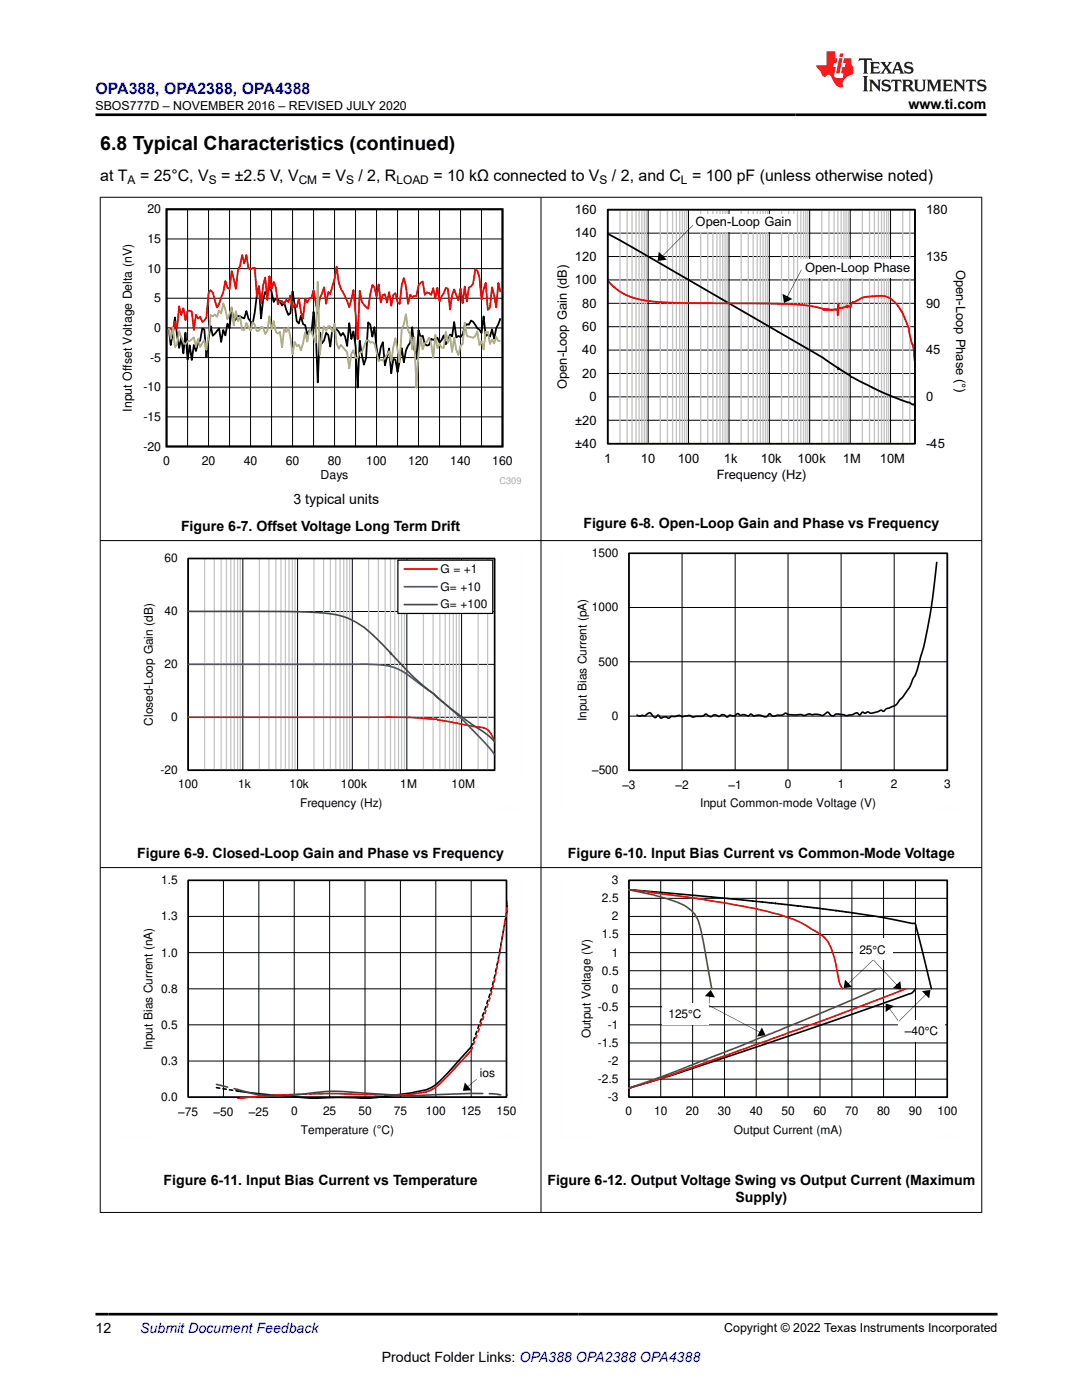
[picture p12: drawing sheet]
<svg xmlns="http://www.w3.org/2000/svg" width="216mm" height="279mm" viewBox="0 0 216 279" stroke-linecap="round" stroke-linejoin="round" font-family="sans-serif">
<defs><g id="words">
<text font-size="3.9" x="20" y="29.9">6.8 Typical Characteristics (continued)</text>
<text font-size="3.2" fill="#00f" x="19" y="18.7">OPA388, OPA2388, OPA4388</text>
<g font-size="3.2">
<text x="20" y="36.1">at T</text>
<text x="27.9" y="36.1">= 25°C, V</text>
<text x="44.1" y="36.1">= ±2.5 V, V</text>
<text x="64.2" y="36.1">= V</text>
<text x="71.5" y="36.1">/ 2, R</text>
<text x="86.5" y="36.1">= 10 kΩ connected to V</text>
<text x="122.1" y="36.1">/ 2, and C = 100 pF (unless otherwise noted)</text>
</g>
<g font-size="2.8">
<text x="181.3" y="21.8">www.ti.com</text>
<text x="58.6" y="100.7">3 typical units</text>
<text x="36.1" y="105.9">Figure 6-7. Offset Voltage Long Term Drift</text>
<text x="116.4" y="105.3">Figure 6-8. Open-Loop Gain and Phase vs Frequency</text>
<text x="27.4" y="171.1">Figure 6-9. Closed-Loop Gain and Phase vs Frequency</text>
<text x="113.3" y="171.1">Figure 6-10. Input Bias Current vs Common-Mode Voltage</text>
<text x="32.6" y="236.4">Figure 6-11. Input Bias Current vs Temperature</text>
<text x="109.2" y="236.6">Figure 6-12. Output Voltage Swing vs Output Current (Maximum</text>
<text x="146.8" y="240">Supply)</text>
<text x="19" y="266.1">12</text>
<text x="76.2" y="271.7">Product Folder Links: OPA388 OPA2388 OPA4388</text>
</g>
<text font-size="2.8" fill="#00f" x="28" y="266.1">Submit Document Feedback</text>
<g font-size="2.6">
<text x="114.7" y="47.4">140</text>
<text x="114.7" y="42.7">160</text>
<text x="138.8" y="45.2">Open-Loop Gain</text>
<text x="184.8" y="42.7">180</text>
<text x="114.7" y="52">120</text>
<text x="184.8" y="52">135</text>
<text x="190.8" y="53.9" transform="rotate(90 190.8 53.9)">Open-Loop Phase (°)</text>
<text x="114.7" y="56.7">100</text>
<text x="160.6" y="54.3">Open-Loop Phase</text>
<text x="116.2" y="61.4">80</text>
<text x="184.8" y="61.4">90</text>
<text x="116.2" y="70.7">40</text>
<text x="116.2" y="66">60</text>
<text x="184.8" y="70.7">45</text>
<text x="113.1" y="77.6" transform="rotate(-90 113.1 77.6)">Open-Loop Gain (dB)</text>
<text x="116.2" y="75.4">20</text>
<text x="117.6" y="80.1">0</text>
<text x="184.8" y="80.1">0</text>
<text x="114.8" y="89.4">±40</text>
<text x="114.8" y="84.8">±20</text>
<text x="184.8" y="89.4">-45</text>
<text x="120.6" y="92.5">1</text>
<text x="127.9" y="92.5">10</text>
<text x="135.2" y="92.5">100</text>
<text x="143" y="95.5">Frequency (Hz)</text>
<text x="144.5" y="92.5">1k</text>
<text x="151.8" y="92.5">10k</text>
<text x="159.1" y="92.5">100k</text>
<text x="168.2" y="92.5">1M</text>
<text x="175.5" y="92.5">10M</text>
</g>
<g font-size="2.5">
<text x="19" y="21.9">SBOS777D – NOVEMBER 2016 – REVISED JULY 2020</text>
<text x="29.4" y="42.6">20</text>
<text x="29.4" y="48.5">15</text>
<text x="29.4" y="54.4">10</text>
<text x="30.8" y="60.3">5</text>
<text x="30.8" y="66.3">0</text>
<text x="30" y="72.2">-5</text>
<text x="26.3" y="82.1" transform="rotate(-90 26.3 82.1)">Input Offset Voltage Delta (nV)</text>
<text x="28.6" y="84">-15</text>
<text x="28.6" y="78.1">-10</text>
<text x="28.6" y="89.9">-20</text>
<text x="32.6" y="92.7">0</text>
<text x="40.3" y="92.7">20</text>
<text x="48.6" y="92.7">40</text>
<text x="57" y="92.7">60</text>
<text x="64" y="95.5">Days</text>
<text x="65.4" y="92.7">80</text>
<text x="73.1" y="92.7">100</text>
<text x="81.5" y="92.7">120</text>
<text x="89.9" y="92.7">140</text>
<text x="98.2" y="92.7">160</text>
<text x="144.5" y="265.8">Copyright © 2022 Texas Instruments Incorporated</text>
</g>
<g font-size="2.4">
<text x="25.5" y="36.7">A</text>
<text x="41.7" y="36.7">S</text>
<text x="59.6" y="36.7">CM</text>
<text x="69" y="36.7">S</text>
<text x="79.1" y="36.7">LOAD</text>
<text x="119.6" y="36.7">S</text>
<text x="135.9" y="36.7">L</text>
<text x="32.8" y="112.2">60</text>
<text x="118.1" y="111.2">1500</text>
<text x="87.9" y="114.3">G = +1</text>
<text x="87.9" y="117.9">G= +10</text>
<text x="32.8" y="122.8">40</text>
<text x="87.9" y="121.4">G= +100</text>
<text x="118.1" y="122">1000</text>
<text x="32.8" y="133.4">20</text>
<text x="119.5" y="132.9">500</text>
<text x="34.2" y="143.9">0</text>
<text x="117" y="143.9" transform="rotate(-90 117 143.9)">Input Bias Current (pA)</text>
<text x="122.1" y="143.7">0</text>
<text x="30.5" y="144.8" transform="rotate(-90 30.5 144.8)">Closed-Loop Gain (dB)</text>
<text x="32" y="154.5">-20</text>
<text x="118.2" y="154.5">±500</text>
<text x="35.6" y="157.3">100</text>
<text x="47.5" y="157.3">1k</text>
<text x="57.8" y="157.3">10k</text>
<text x="59.9" y="161.1">Frequency (Hz)</text>
<text x="68" y="157.3">100k</text>
<text x="79.9" y="157.3">1M</text>
<text x="90.1" y="157.3">10M</text>
<text x="124.2" y="157.4">±3</text>
<text x="134.8" y="157.4">±2</text>
<text x="139.7" y="161.1">Input Common-mode Voltage (V)</text>
<text x="145.4" y="157.4">±1</text>
<text x="156.6" y="157.3">0</text>
<text x="167.2" y="157.3">1</text>
<text x="177.8" y="157.3">2</text>
<text x="188.4" y="157.3">3</text>
<text x="32.2" y="176.5">1.5</text>
<text x="122.1" y="176.5">3</text>
<text x="32.2" y="183.7">1.3</text>
<text x="120.1" y="180.1">2.5</text>
<text x="122.1" y="183.7">2</text>
<text x="32.2" y="190.9">1.0</text>
<text x="120.1" y="187.3">1.5</text>
<text x="122.1" y="190.9">1</text>
<text x="171.5" y="190.2">25°C</text>
<text x="120.1" y="194.5">0.5</text>
<text x="32.2" y="198.1">0.8</text>
<text x="119.3" y="201.7">-0.5</text>
<text x="122.1" y="198.1">0</text>
<text x="133.4" y="203.3">125°C</text>
<text x="30.4" y="209.6" transform="rotate(-90 30.4 209.6)">Input Bias Current (nA)</text>
<text x="32.2" y="205.3">0.5</text>
<text x="117.8" y="207.2" transform="rotate(-90 117.8 207.2)">Output Voltage (V)</text>
<text x="119.3" y="208.9">-1.5</text>
<text x="121.3" y="205.3">-1</text>
<text x="180.6" y="206.7">±40°C</text>
<text x="32.2" y="212.5">0.3</text>
<text x="95.7" y="214.9">ios</text>
<text x="121.3" y="212.5">-2</text>
<text x="32.2" y="219.8">0.0</text>
<text x="119.3" y="216.1">-2.5</text>
<text x="121.3" y="219.7">-3</text>
<text x="35.6" y="222.7">±75</text>
<text x="42.6" y="222.7">±50</text>
<text x="49.7" y="222.7">±25</text>
<text x="58.1" y="222.6">0</text>
<text x="60" y="226.4">Temperature (ÉC)</text>
<text x="64.5" y="222.6">25</text>
<text x="71.5" y="222.6">50</text>
<text x="78.6" y="222.6">75</text>
<text x="85" y="222.6">100</text>
<text x="92" y="222.6">125</text>
<text x="99.1" y="222.6">150</text>
<text x="124.8" y="222.6">0</text>
<text x="130.5" y="222.6">10</text>
<text x="136.9" y="222.6">20</text>
<text x="143.2" y="222.6">30</text>
<text x="146.4" y="226.4">Output Current (mA)</text>
<text x="149.6" y="222.6">40</text>
<text x="155.9" y="222.6">50</text>
<text x="162.3" y="222.6">60</text>
<text x="168.6" y="222.6">70</text>
<text x="175" y="222.6">80</text>
<text x="181.4" y="222.6">90</text>
<text x="187" y="222.6">100</text>
</g>
<text font-size="1.8" fill="#a8a8a8" x="99.7" y="96.6">C309</text>
</g></defs>
<path d="M33.2 41.8h67.1v47.3h-67.1zM121.3 46.7l5.9 3.2 28.1 16.3M99.9 63.5l-.9 2-.4 2.1-.4-1.9-.4 1.5-.5-.5-.4 .4-.4-4-.4 3.4-.4-.7-.5-.3-.8-1.3-.4-.2-.4 .8-.4-.1-.5 .4-.4 1.6-.4 .6-.4-.3-.4 .3-.5-3-.4 2.8-.4-.3-.8 1.9-.5-1.8-.4 1-.4 .5-.4-1-.4 .1-.5 .4-.4-.3-.4 1.2-.4 .2-.4-.4-.5-1.6-.4 .3-.4-1.4-.4 5.7-.4-1.9-.4-4.4-.5 3.1-.8 1.6-.4 2.3-.4-2.8-.9 4.7-.4-2.4-.4-.2-.4 2.9-.5-5-.8 3.4-.4-4.6-.4 1-.4 2.5-.5-2.4-.4-4.1-.4 1.9-.4-2.4-.4-.5-.5 7.1-.4 1.4-.8-4.8-.4 9.3-.5-8.2-.4-3-.4 1.6-.4-3.2-.4 4.5-.5-1.9-.4-.7-.4 .6-.8-1.3h-.4l-.5-.3-.4 3.8-.4-2.4-.4-.4-.4 1.6-.5 .5-.4-2.2-.4 10-.4-10.4-.4-3.7-.4 4.1-.5-.3-.4 .7-.4-1.8-.4-.2-.5-1.7-.4 1.6-.4-.5-.8-6-.4 4.4-.5 .4-.8-2.5-.4 .6-.4-.9-.9-.5-.4 .7-.4-2-.4-1.2-.5 1.9-.4-.7-.4 1.5-.4 3.7-.4-6.4-.4 1.8-.9 5.7-.8-1-.4-1.5-.5 1.4-1.2-.4-.4 .6-.5 .4-.4-2.5-.4 3.9-.4-.9-.4 2.3-.4-1-.5 2.3-.4-2.7-1.2 1.5-.5-1.9-.8 6.1-.4-5.4-.4-.2-.5 2.3-.4 .6-.4 1.6-.4-1.3-.4 3-.5-2.9-.4 2.9-.4-5.4-.4 4.1-.4-3.2-.5 2.1-.8-6-.8 5.5-.4-3.5M155.3 66.2l8.9 5.2 3 1.9v.4l.1-.3 2.6 1.8 6.1 3.1 3.8 1.5 1.6 .5 .7 .4h.3l.1 .2" fill="none" stroke="#000" stroke-width=".36"/>
<g fill="none" stroke="#000" stroke-width=".2">
<path d="M33.2 59.5h67.1M33.2 53.6h67.1M33.2 47.7h67.1M37.4 41.8v47.3M41.6 41.8v47.3M45.8 41.8v47.3M50 41.8v47.3M54.2 41.8v47.3M58.4 41.8v47.3M62.6 41.8v47.3M66.8 41.8v47.3M70.9 41.8v47.3"/>
<path d="M75.1 41.8v47.3M79.3 41.8v47.3M83.5 41.8v47.3M87.7 41.8v47.3M91.9 41.8v47.3M96.1 41.8v47.3M121.3 55.9h61.2M121.3 51.2h61.2M121.3 46.5h61.2M129.3 41.9v46.6M137.4 41.9v46.6M145.5 41.9v46.6"/>
<path d="M153.5 41.9v46.6M161.6 41.9v46.6M169.7 41.9v46.6M177.7 41.9v46.6M182.5 41.9h-61.2v46.6h61.2M33.2 77.3h67.1M33.2 71.4h67.1M33.2 65.4h67.1M121.3 79.2h61.2M121.3 74.5h61.2M121.3 69.9h61.2M121.3 65.2h61.2"/>
<path d="M121.3 60.5h61.2M33.2 83.2h67.1M121.3 83.9h61.2"/>
</g>
<path d="M99.9 58.3l-.5-1.8-.4 4.9-.4-2.5-.4-1.6-.4 4.1-.5 .5-.4-5.5-.8 3.4-.4-4.5-.5-1.3-.4-.2-.4 2.8-.4 .6-.4 .1-.4 2.9-.5-3-.4 3.3-.4-2.9-.4 2.4-.9-2.3-.4 1.2-.4 2.9-.4-4.2-.4-.2-1.3 2.8-.4-2.8-.4 2.2-.5-2.1-.4 1.3-.4-.4h-.4l-.4 .5-.5-2.7-.8 .8-.4 2.1h-.4l-.4 .2-.5-.5-.4 1.8-.4-3.4-.4-1.7-.4 1.4-.4 3.8-.5-.4-.4-1.8-.4 .4-.4 2.1-.5-2.7-.4 2.1-.4-1.7-.4 .2-.4 1.5-.4-3.6-.5 2.4-.4-1.9-.4-.4-.8 4.7-1.3-1.4-.4-2.2-.4 9.7-.9-9.8-.8 3.4-.9-2.1a10.1 10.1 0 0 1-1.6-6l-.4 2.5-.9 3-.4-.4-.4 2.3-.4-3.3-.9 2.2-.4 3.1-.8-4.6-.4 1.4-.5 .1-.4 .9-.4-.8-.4 4-.5-1.4-.4-2.7-.4 1.8-.4-.5-.4 .6-.4-2.4-.5 1.3-.4-.5-.4 .8-.4-.5-.4-.1-.5 .7-.4-3.4-.4-1.1-.4 1.5-.4-2.6-.5 4.8-.4-4.5-.4 1.5-.4 3.6-.4-3.2-.4 1.8-.5-5.7-.8 .4-.4-.3-.4-2.6-.5 1.7-.4-1.7-.4 2.2-.4 .9-.4 3.7-.9-3.6-.4 3.6-.4-.3-.4-1.3-.4 2.3-.9 2.3-.4 .7-.8-3-.5-.5-.4 .6-.4 4.9-.4 .5-.4 .4-.5-1.1-.4 .4-.4-.8-.4 3.1-.4-3.7-.5-.2h-.4l-.4 1.9-.4-2.4-.4 1.4-.5-1.8-.4 4.4-.4-1.3-.4 2.3-.4-1-.4-.1M121.3 56a12.2 12.2 0 0 0 9.1 4.2l5.4 .3 17.3 .1 6.1 .2 3.3 .4 1.7 .4 .1 .2 .1-.1 1.5 .2 1.1-.1 .2 1.1 .1-2.3v.8l.2 .1 1.2-.3 .3-.3v.5l.1-.3h.1l.5 .2 .5-1v.1l2-1 3.5-.4 .9 .1 1.1 .5 1.1 .9 .9 1.3 .6 1.1 1 2.6 .3 1.6 .6 2.1 .3 2.7" fill="none" stroke="#f00" stroke-width=".36"/>
<path d="M33.7 65.4l.4 2.2 .4-2.3 .4 4 .4-.5 .4-2.7 .9 2.2 .4 .5 .4-.7h.4l.9-.8 .4 2 .4-1.7 .4 1.7 .9-1.4 .4 2 .8-7 .5 .2 .4-.3 .4 .4 .4-1.2 .4 .5 .5-1.9 .8 3.1 .8-2.4 .4 3.6 .5-2.8 .4 2 .4-.9 .4 2.6h.4l.5-1.3 .8 1.5 .4-1.7 .4 .5 .5 1.3 .4-.1 .4-.8 .4 .2 .4 1.2 .4-.6 .5-2.9 .4 2.6 .4-1.6 .4 2.1 .4 .4 .5-.4 .4 3.1 .4-3.8 .4 .8 .4-.9 .5 2 .4 3.3 .4-2.5 .4 .9 .4-.3 .4 1.1 .9-3.6 .4 1.9 .4-2.4 .5 .5 .8 2.1 .4-12.1 .4 14.5 .4-3.9 .5-1.7 .4 .8 .4-.9h.4l.4 1.2 .5-1.7 .4 4 .4 1 .4-.8 1.3 1.5 .4 3.2 .4-2.9 .4-.7 .4 1.5h.5l.4-1 .4-.2 .8-2.2 .5-.1 .4 .5 .4-.1 .4 .2 .9 3.6 .4-.3 .4 .2 1.2-1.9 .5 2 .8-4.6 .9 4.8 .4-6.7 .4-.8 .4-2.1 .4 3.2 .4 .8 .5 3 .4-2.4 .4 10.1 .4-6.8 .4-3.3 .4 2.4 .5-1.2 .4-.3 .4-.8 .4 1.2 .4 2.8 .5-4.6 .4 2.7 .4-.8 .4 .7h.4l.5-3.2 .4 2.2 .4-1.3 .4 3.2 .4-2.9 .5 2.5 .4 1 .4-1.9 .4-.3 .4-4.3 .5 2.6 1.2 .4 .4-.3 .4-1 .5 2.8 .4-.8 .4 1.6 .4-3.5h.4l.5 2.4 .4-.8 .4 .7 .4-1.3 .4 .9 .5-.1" fill="none" stroke="#b1ae67" stroke-width=".36"/>
<g fill="none" stroke="#c4c4c4" stroke-width=".27">
<path d="M123.7 41.8v46.8M125.1 41.8v46.8M126.1 41.8v46.8M126.9 41.8v46.8M127.5 41.8v46.8M128.1 41.8v46.8M128.6 41.8v46.8M129 41.8v46.8M131.8 41.8v46.8M133.2 41.8v46.8M134.2 41.8v46.8M135 41.8v46.8"/>
<path d="M135.6 41.8v46.8M136.2 41.8v46.8M136.6 41.8v46.8M137 41.8v46.8M139.8 41.8v46.8M141.2 41.8v46.8M142.2 41.8v46.8M143 41.8v46.8M143.7 41.8v46.8M144.2 41.8v46.8M144.7 41.8v46.8M145.1 41.8v46.8"/>
<path d="M147.9 41.8v46.8M149.3 41.8v46.8M150.3 41.8v46.8M151.1 41.8v46.8M151.7 41.8v46.8M152.2 41.8v46.8M152.7 41.8v46.8M153.1 41.8v46.8M155.9 41.8v46.8M157.4 41.8v46.8M158.4 41.8v46.8M159.1 41.8v46.8"/>
<path d="M159.8 41.8v46.8M160.3 41.8v46.8M160.8 41.8v46.8M161.2 41.8v46.8M164 41.8v46.8M165.4 41.8v46.8M166.4 41.8v46.8M167.2 41.8v46.8M167.9 41.8v46.8M168.4 41.8v46.8M168.8 41.8v46.8M169.3 41.8v46.8"/>
<path d="M172.1 41.8v46.8M173.5 41.8v46.8M174.5 41.8v46.8M175.3 41.8v46.8M175.9 41.8v46.8M176.4 41.8v46.8M176.9 41.8v46.8M177.3 41.8v46.8M180.1 41.8v46.8M181.5 41.8v46.8M182.6 41.8v46.8"/>
</g>
<path d="M182.6 41.8v46.8" fill="none" stroke="#000" stroke-width=".27"/>
<path d="M111.1 95.6h2.2M186.4 95h6.3" fill="none" stroke="#fff" stroke-width=".2" stroke-dasharray=".4 .2" stroke-linecap="butt"/>
<path d="M159.5 51.7h22.7v3.6h-22.7z" fill-rule="evenodd" fill="#fff"/>
<path d="M159.9 53.8l-3 5.7zM156.1 58.6l2 1.1-1.7 .8z" fill="#000"/>
<path d="M138.6 42.7h20.2v3.5h-20.2z" fill-rule="evenodd" fill="#fff"/>
<path d="M138.3 44.9l-6.3 6.4zM131.5 50.3l1.5 1.5-1.8 .3z" fill="#000"/>
<path d="M121.3 41.8h61.3v46.8h-61.3z" fill="none" stroke="#000" stroke-width=".36"/>
<path d="M48.5 111.4v42.3M59.4 111.4v42.3M70.3 111.4v42.3M81.2 111.4v42.3M92.1 111.4v42.3M98.7 111.4h-61.2v42.3h61.2M37.5 132.6h61.2M37.5 122h61.2M37.5 143.1h61.2" fill="none" stroke="#000" stroke-width=".2"/>
<g fill="none" stroke="#c4c4c4" stroke-width=".25">
<path d="M40.8 111.5v42.2M42.8 111.5v42.2M44.1 111.5v42.2M45.2 111.5v42.2M46.1 111.5v42.2M46.7 111.5v42.2M47.4 111.5v42.2M47.9 111.5v42.2M51.8 111.5v42.2M53.6 111.5v42.2M55 111.5v42.2M56.1 111.5v42.2"/>
<path d="M56.9 111.5v42.2M57.7 111.5v42.2M58.3 111.5v42.2M58.9 111.5v42.2M62.6 111.5v42.2M64.6 111.5v42.2M65.9 111.5v42.2M67 111.5v42.2M67.9 111.5v42.2M68.6 111.5v42.2M69.2 111.5v42.2M69.8 111.5v42.2"/>
<path d="M73.6 111.5v42.2M75.5 111.5v42.2M76.8 111.5v42.2M77.9 111.5v42.2M78.8 111.5v42.2M79.5 111.5v42.2M80.1 111.5v42.2M80.7 111.5v42.2M84.5 111.5v42.2M86.4 111.5v42.2M87.8 111.5v42.2M88.8 111.5v42.2"/>
<path d="M89.7 111.5v42.2M90.4 111.5v42.2M91.1 111.5v42.2M91.6 111.5v42.2M95.4 111.5v42.2M97.3 111.5v42.2M98.7 111.5v42.2"/>
</g>
<path d="M37.6 111.5h61.1v42.2h-61.1z" fill="none" stroke="#000" stroke-width=".33"/>
<path d="M37.5 143.1h25.5M62.9 143.1h17.5l6.7 .4 .3 .2 .9 .1M88.3 143.8l8.5 1.6 .9 .7 1 1.8" fill="none" stroke="#f00" stroke-width=".33"/>
<path d="M37.5 132.6h25.5M62.9 132.6h10.6l4.4 .3v.2l1.1 .3 1.3 .6 1 .6 5.3 3.9 1.7 1.6M88.3 140l4.3 3.9 4.4 4.6 1.7 2.1" fill="none" stroke="#295c75" stroke-width=".33"/>
<path d="M37.5 122h18.8l6.7 .2M62.9 122.2l3 .3 2.4 .5 1.9 .7 2.4 1.4 3.2 3 2.1 2.1v.3l.1-.2 4.9 5.1 5.4 4.7M88.3 140.1l5 3.8 3.9 2.7 1.5 1.4" fill="none" stroke="#286b48" stroke-width=".33"/>
<path d="M79.4 111.8h18.9v10.6h-18.9z" fill-rule="evenodd" fill="#fff"/>
<path d="M79.4 111.8h18.9v10.6h-18.9z" fill="none" stroke="#000" stroke-width=".25"/>
<path d="M80.7 113.6h6.5M94 209.7l-2.2 2.3a31.8 31.8 0 0 1-5.6 5.4l-1.4 .6-1.7 .2a11.5 11.5 0 0 1-4.1 .3h-4.2a180.2 180.2 0 0 0-26.2 .6l-.9 .2" fill="none" stroke="#f00" stroke-width=".33"/>
<path d="M80.7 117.1h6.5" fill="none" stroke="#295c75" stroke-width=".33"/>
<path d="M80.7 120.7h6.5M47.4 217.4a28.5 28.5 0 0 0 14.6 .8 41.2 41.2 0 0 1 10.8 0l3 .1a86 86 0 0 0 14.5 0l3.7-.1" fill="none" stroke="#286b48" stroke-width=".33"/>
<g fill="none" stroke="#fefefe" stroke-width=".2" stroke-dasharray=".4 .1" stroke-linecap="butt">
<path d="M24 109.4v52.4M36.3 109.4h67.6M103.9 109.4l.1 45.5M111.9 109.4v52.4M124.2 109.4h67.7M191.9 109.4v45.5M24 174.6v52.4M24 161.7h6.2M36.3 174.6h67.7M97.8 161.7h6.1M104 174.6v45.5M111.9 161.7h6.2"/>
<path d="M185.7 161.7h6.2M24 227h6.2M97.8 227h6.2"/>
</g>
<g fill="none" stroke="#000" stroke-width=".2">
<path d="M125.5 110.4h63.5v43.3h-63.5zM136.1 110.4v43.3M146.7 110.4v43.3M157.2 110.4v43.3M167.8 110.4v43.3M178.4 110.4v43.3M125.5 132.1h63.5M125.5 121.2h63.5M125.5 142.9h63.5M37.6 175.7h63.5v43.3h-63.5zM44.6 175.7v43.3M51.6 175.7v43.3"/>
<path d="M58.7 175.7v43.3M65.8 175.7v43.3M72.8 175.7v43.3M79.9 175.7v43.3M87 175.7v43.3M94 175.7v43.3M37.6 197.3h63.5M37.6 190.1h63.5M37.6 182.9h63.5M37.6 211.8h63.5M37.6 204.5h63.5"/>
</g>
<path d="M125.5 110.4h63.5v43.3h-63.5zM186.9 112.2l-.9 7.8-.7 4.1a68.4 68.4 0 0 1-2.8 10.8l-.1 .2a14.4 14.4 0 0 1-3.1 4.9 3.3 3.3 0 0 1-2.3 1.4l-.7 .6-.2-.1a.8 .8 0 0 0-1 .2h-.4a1.64 1.64 0 0 1-1.6 0h-.1a.41 .41 0 0 1-.7 .1l-.2-.1a.65 .65 0 0 1-.7 .5l-.4-.3h-.3a4.1 4.1 0 0 1-3 .3 1.19 1.19 0 0 0-1.4 .3l-.6-.2-.3-.4a.57 .57 0 0 0-.9 .3 .79 .79 0 0 1-1.1 0h-1.2a1.95 1.95 0 0 0-1.8 .2l-.7-.2a5.8 5.8 0 0 1-3-.3 2.24 2.24 0 0 1-1.7 .5 .99 .99 0 0 1-1.4-.4l-.2 .2a.88 .88 0 0 1-1.4 .2l-.7-.1a1.11 1.11 0 0 1-1.4-.2l-.2 .1a.74 .74 0 0 1-1.1 .1h-.5a.47 .47 0 0 1-.7-.2l-.2-.1a1.23 1.23 0 0 1-1.6 .3l-.5 .4a.99 .99 0 0 0-1.6-.1 1.17 1.17 0 0 0-1.6 0l-1-.5a3.5 3.5 0 0 1-2.3 .5l-.4 .1a1.99 1.99 0 0 0-1.9-.1h-.2a1.26 1.26 0 0 0-1.4 0h-.7l-.6 .3a1.36 1.36 0 0 0-1.5 0l-.6-.6-.5 .5-.5-.3a.73 .73 0 0 0-.7-.6 .73 .73 0 0 0-.8 .5l-1.2 .1-.5-.2M37.5 175.7h63.6v43.3h-63.6zM47.4 217.7l4.9 .6 10.7 1M94 208.9l-2.2 2.5a34 34 0 0 1-5.6 5.6l-.7 .3a72 72 0 0 1-12.7 2" fill="none" stroke="#000" stroke-width=".33"/>
<path d="M43.2 217.1l4.2 .6M94 208.9l.4-1.1a87.6 87.6 0 0 0 6.1-22.3l.9-4.8" fill="none" stroke="#000" stroke-width=".33" stroke-dasharray=".7 .7"/>
<path d="M94 209.7l.4-1.1a80.6 80.6 0 0 0 5.9-21.9l1.1-6.5" fill="none" stroke="#f00" stroke-width=".33" stroke-dasharray=".7 .7"/>
<path d="M43.2 216.4l4.2 1M94 218.2l4.3 .1 2.4 .3 .7-.1" fill="none" stroke="#286b48" stroke-width=".33" stroke-dasharray="2.3 1.3"/>
<path d="M94.5 212h5.6v4h-5.6z" fill-rule="evenodd" fill="#fff"/>
<path d="M93.1 217l2.1-1.6zM92.7 216l1.4 1.6-1.7 .1z" fill="#000"/>
<g fill="none" stroke="#000" stroke-width=".2">
<path d="M125.5 175.7h63.5v43.3h-63.5zM125.5 179.3h63.5M131.8 175.7v43.3M138.2 175.7v43.3M144.6 175.7v43.3M150.9 175.7v43.3M157.3 175.7v43.3M163.6 175.7v43.3M170 175.7v43.3M176.3 175.7v43.3M182.7 175.7v43.3M125.5 197.3h63.5"/>
<path d="M125.5 193.7h63.5M125.5 190.1h63.5M125.5 186.5h63.5M125.5 182.9h63.5M125.5 215.4h63.5M125.5 211.8h63.5M125.5 208.1h63.5M125.5 204.5h63.5M125.5 200.9h63.5"/>
</g>
<path d="M125.5 175.7h63.5v43.3h-63.5zM125.5 177.6l19.7 1.7 15.2 1.6 14.2 2 7.4 1.4h.5l.2 .1 .4 1.6 2.8 11.3M182.7 197.3a3.4 3.4 0 0 1-2.4 1.4l-30 10.5-17 5.7-7.8 2.3" fill="none" stroke="#000" stroke-width=".33"/>
<path d="M125.5 177.6l13.1 1.6 11.9 2.1 4.9 1.2 2.9 1 1.5 .6 1.7 1a11.3 11.3 0 0 1 3.7 2.9 21.2 21.2 0 0 1 2.1 7.4l.8 1.9M180.8 197.3l-14.6 5.6-13 4.7-19.9 7.1-7.8 2.5" fill="none" stroke="#f00" stroke-width=".33"/>
<path d="M125.5 177.6l6.4 1.4a14.3 14.3 0 0 1 6.2 2.9 7.3 7.3 0 0 1 1.8 4.1l2.1 11.3M175.7 197.3a3.1 3.1 0 0 0-1.9 .6l-11.5 4.9-14.5 5.9-14.5 5.7-7.8 2.8" fill="none" stroke="#6b5028" stroke-width=".33"/>
<path d="M111.9 174.6v52.4M124.2 174.6h67.7M191.9 174.6v45.5M111.9 227h6.2M185.7 227h6.2" fill="none" stroke="#fefefe" stroke-width=".2" stroke-dasharray=".4 .1" stroke-linecap="butt"/>
<path d="M179.3 203.8h9.3v4h-9.3z" fill-rule="evenodd" fill="#fff"/>
<path d="M177.3 201.1l2.1 2.8zM176.7 200.3l1.7 .5-1.7 1.2z" fill="#000"/>
<path d="M170.2 187.3h7.9v4.1h-7.9z" fill-rule="evenodd" fill="#fff"/>
<path d="M174.2 191.5l4.9 5.3zM178.2 197.2l1.5-1.4 .1 1.7z" fill="#000"/>
<path d="M132.1 200.4h9.3v4h-9.3z" fill-rule="evenodd" fill="#fff"/>
<path d="M141.7 198.6l-.2 2.1zM141.8 197.6l-1.2 1.2 2.1 .3z" fill="#000"/>
<path d="M132.1 200.3h9.3v4h-9.3z" fill-rule="evenodd" fill="#fff"/>
<path d="M141.4 200.6l10.4 5.6zM152 205l-.9 1.9 1.7-.3z" fill="#000"/>
<path d="M170.2 187.4h7.9v4.1h-7.9z" fill-rule="evenodd" fill="#fff"/>
<path d="M169 196.5l5.2-4.9zM168.6 195.5l1.4 1.5-1.7 .2z" fill="#000"/>
<path d="M179.3 203.7h9.3v4h-9.3z" fill-rule="evenodd" fill="#fff"/>
<path d="M179.3 203.8l5.7-5.5zM184 197.8l1.7-.2-.3 1.7z" fill="#000"/>
<path d="M19.9 39.4h176.1M20 39.3v202.7M107.9 39.3v202.7M195.9 39.3v202.7M19.9 107.9h176.1M19.9 173.1h176.1M19.9 242h176.1" fill="none" stroke="#000" stroke-width=".2"/>
<path d="M171.5 11.6l-.2 .6 .5-.2h.6v.1v2.2l-.2 .4h1l-.2-.4v-2.2v-.1h.5l.5 .2-.1-.6zM173.6 12.4l.2 .3v1.6l-.2 .4h1.9l.1-.6a1.08 1.08 0 0 1-1.3 .2v-.7h.6l.4 .2v-.7l-.4 .2h-.6v-.5l.2-.2a1 1 0 0 1 1 .3l-.1-.5zM175.7 12.4l.9 1.1-1 1.2h.9l-.2-.2 .5-.8 .4 .8-.2 .2h1.6l-.2-.2 .2-.5h.9l.1 .5-.1 .2h.9l-.2-.4-.8-1.9h-.5l-.9 2.1-.9-1.1 .9-1h-.8l.2 .2-.4 .6-.4-.6 .2-.2zM179 12.8l.4 1h-.7zM180.7 12.5a.65 .65 0 0 0-.2 .7 .65 .65 0 0 0 .6 .5l.6 .1 .1 .3a.79 .79 0 0 1-.7 .4 .79 .79 0 0 1-.7-.5l.1 .7 .2-.1a.93 .93 0 0 0 1.1 0 .93 .93 0 0 0 .4-.9 1.46 1.46 0 0 0-1.2-.6l-.1-.3a1.09 1.09 0 0 1 1.2 .2l-.2-.6-.1 .1-.5-.2zM172.2 15.2l.2 .4v2.2l-.2 .4h1l-.2-.4v-2.2l.2-.4zM173.4 15.9l.2 .4v1.5l-.2 .4h.8l-.3-.4 .1-1.3 1.6 1.8v-2l.2-.4h-.7l.1 .2 .1 1.1-1.2-1.3zM176.2 16a.65 .65 0 0 0-.2 .8 .65 .65 0 0 0 .6 .4l.6 .2 .1 .2a.79 .79 0 0 1-.7 .4 .79 .79 0 0 1-.7-.5l.1 .7 .2-.1a.93 .93 0 0 0 1.1 .1 .93 .93 0 0 0 .4-1 1.46 1.46 0 0 0-1.2-.5l-.1-.4a1.09 1.09 0 0 1 1.2 .2l-.1-.6-.2 .1-.5-.1zM177.9 15.9l-.1 .6a.63 .63 0 0 1 .8-.3v1.6l-.3 .4h1l-.2-.4v-1.6a.66 .66 0 0 1 .8 .3l-.1-.6zM180 15.9l.2 .4v1.5l-.2 .4h1l-.2-.2-.1-.7h.5l.1 .2a.79 .79 0 0 0 1.2 .6l-1-.9a.61 .61 0 0 0 .6-.6 .61 .61 0 0 0-.5-.7zM180.8 16.2h.1a.47 .47 0 0 1 .5 .1 .47 .47 0 0 1 .1 .5l-.1 .1-.7 .1zM182.3 15.9l.2 .2a2.27 2.27 0 0 0 .4 2 1.04 1.04 0 0 0 1.7-.7v-1.3l.2-.2h-.8l.2 .4v1.1a.6 .6 0 0 1-.6 .6 .6 .6 0 0 1-.6-.6v-1.1l.3-.4zM184.9 15.9l.2 .4v1.5l-.2 .4h.8l-.3-.4v-1.4l.9 1.9 .9-1.9v1.4l-.3 .4h1l-.2-.4v-1.5l.2-.4h-.8l-.7 1.5-.6-1.5zM188.1 15.9l.2 .4v1.5l-.2 .4h1.9l.1-.6a1.09 1.09 0 0 1-1.3 .2v-.7h.6l.4 .2v-.6l-.4 .2h-.6v-.6l.2-.1a1.01 1.01 0 0 1 1 .3l-.1-.6zM190.2 15.9l.3 .4v1.5l-.3 .4h.8l-.2-.4v-1.3l1.6 1.8v-2l.2-.4h-.7l.2 .2v1.1l-1.2-1.3zM192.8 15.9l-.1 .6a.63 .63 0 0 1 .8-.3v1.6l-.3 .4h1l-.2-.4v-1.6a.66 .66 0 0 1 .8 .3l-.1-.6zM195.2 16a.65 .65 0 0 0-.2 .8 .65 .65 0 0 0 .6 .4l.6 .2 .2 .2a.79 .79 0 0 1-.7 .4 .79 .79 0 0 1-.7-.5l.1 .7 .2-.1a.93 .93 0 0 0 1 .1 .93 .93 0 0 0 .5-1 1.46 1.46 0 0 0-1.3-.5v-.4a1.09 1.09 0 0 1 1.2 .2l-.2-.6-.2 .1-.5-.1z" fill="#231f20"/>
<path d="M164.9 10.3v2.7h-2l.1 .4 .8 1a.95 .95 0 0 0 1 .9 .59 .59 0 0 1 .5-.4 .59 .59 0 0 1 .5 .3l.4 .8a1.59 1.59 0 0 0 2.1 1.4 1.61 1.61 0 0 1 1-2.3l1-.3-.1-1.5a1.59 1.59 0 0 1-.3-1.7h-1.5l-.2 .9h.6l-.2 .9h-.5l-.2 .9v.3l.4 .1-.1 .9h-.7a.73 .73 0 0 1-1-.7l.3-1.5h-.5l.1-.9h.5l.2-.9h-.5v-1.3zM167.4 11.6l-.6 3.1h.7l.6-3.1zM167.6 10.7l-.1 .6h.7l.1-.6z" fill="#ed1c24"/>
<path d="M19 22.9h177.8M19 262.3h180" fill="none" stroke="#000" stroke-width=".53"/>
<use href="#words"/>
</svg>
